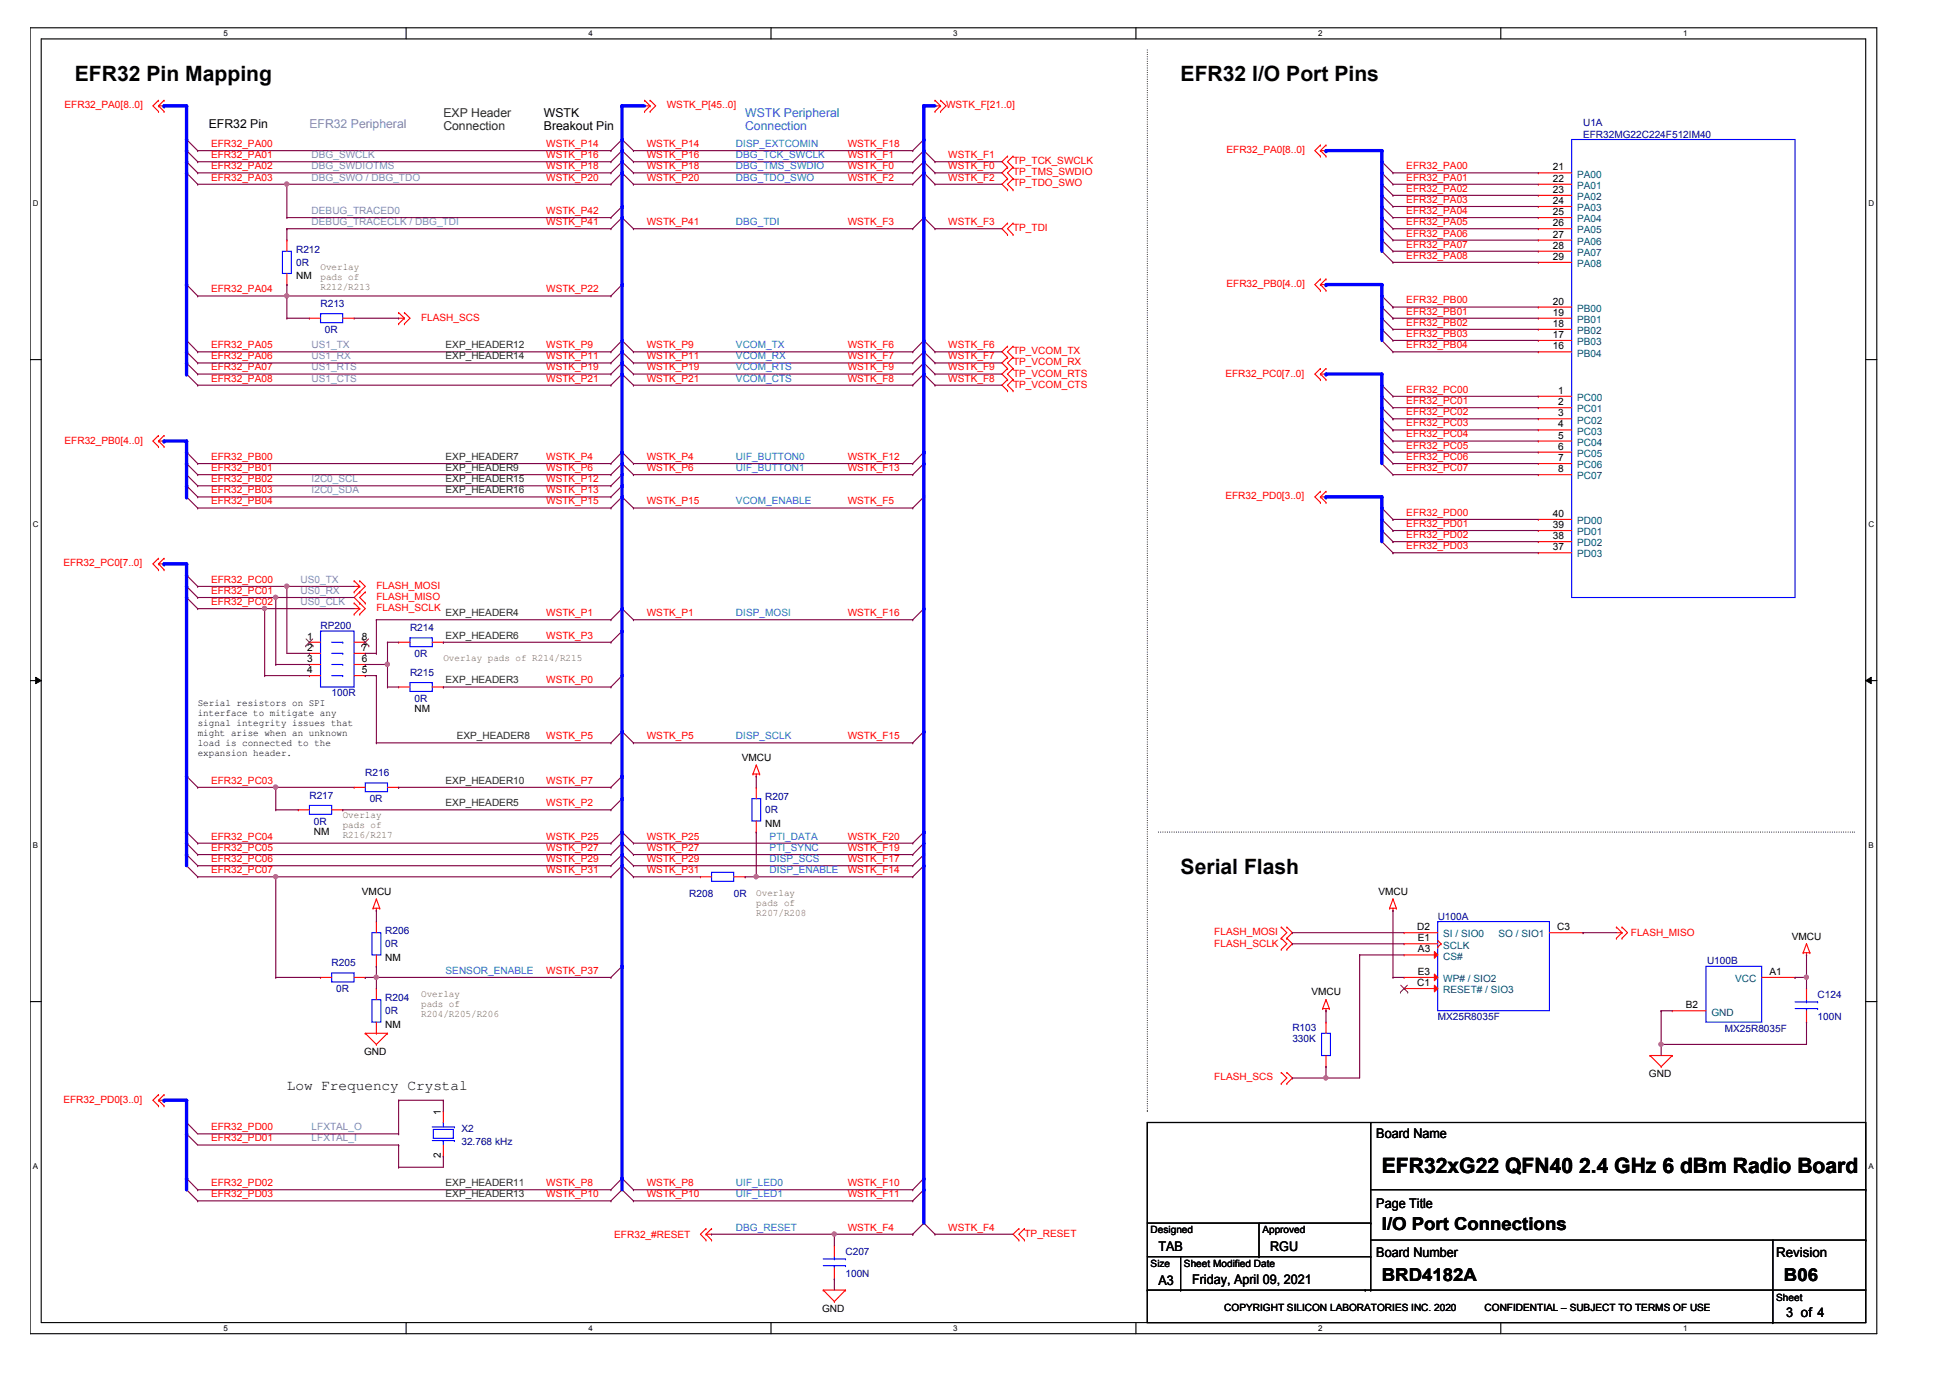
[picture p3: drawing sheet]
<svg xmlns="http://www.w3.org/2000/svg" width="297mm" height="210mm" viewBox="0 0 297 210" stroke-linecap="round" stroke-linejoin="round" font-family="sans-serif">
<defs><g id="words">
<g font-size="3.2">
<text x="11.4" y="12.3">EFR32 Pin Mapping</text>
<text x="179.8" y="12.3">EFR32 I/O Port Pins</text>
<text x="179.8" y="133.1">Serial Flash</text>
<text x="210.5" y="178.7">EFR32xG22 QFN40 2.4 GHz 6 dBm Radio Board</text>
</g>
<g font-size="2.7">
<text x="210.5" y="187.3">I/O Port Connections</text>
<text x="210.5" y="195.2">BRD4182A</text>
<text x="271.8" y="195.2">B06</text>
</g>
<text font-size="2.2" x="43.7" y="166">Low Frequency Crystal</text>
<g font-size="2">
<text x="209.6" y="173.4">Board Name</text>
<text x="209.6" y="184">Page Title</text>
<text x="176.5" y="190.6">TAB</text>
<text x="193.5" y="190.6">RGU</text>
<text x="209.6" y="191.5">Board Number</text>
<text x="270.6" y="191.5">Revision</text>
<text x="176.5" y="195.7">A3</text>
<text x="181.6" y="195.5">Friday, April 09, 2021</text>
<text x="272.1" y="200.7">3 of 4</text>
</g>
<g font-size="1.9" fill="#008000">
<text x="67.5" y="17.8">EXP Header</text>
<text x="67.5" y="19.7">Connection</text>
</g>
<g font-size="1.9">
<text x="82.9" y="17.8">WSTK</text>
<text x="31.8" y="19.5">EFR32 Pin</text>
<text x="82.9" y="19.7">Breakout Pin</text>
</g>
<g font-size="1.9" fill="#0080ff">
<text x="113.5" y="17.8">WSTK Peripheral</text>
<text x="113.5" y="19.7">Connection</text>
</g>
<text font-size="1.9" fill="#8080c0" x="47.1" y="19.5">EFR32 Peripheral</text>
<g font-size="1.5" fill="#f00">
<text x="9.8" y="16.5">EFR32_PA0[8..0]</text>
<text x="101.6" y="16.5">WSTK_P[45..0]</text>
<text x="144.1" y="16.5">WSTK_F[21..0]</text>
<text x="32.1" y="22.4">EFR32_PA00</text>
<text x="83.2" y="22.4">WSTK_P14</text>
<text x="98.5" y="22.4">WSTK_P14</text>
<text x="129.1" y="22.4">WSTK_F18</text>
<text x="186.8" y="23.3">EFR32_PA0[8..0]</text>
<text x="32.1" y="25.8">EFR32_PA02</text>
<text x="32.1" y="27.5">EFR32_PA03</text>
<text x="32.1" y="24.1">EFR32_PA01</text>
<text x="83.2" y="25.8">WSTK_P18</text>
<text x="83.2" y="24.1">WSTK_P16</text>
<text x="83.2" y="27.5">WSTK_P20</text>
<text x="98.5" y="24.1">WSTK_P16</text>
<text x="98.5" y="25.8">WSTK_P18</text>
<text x="98.5" y="27.5">WSTK_P20</text>
<text x="129.1" y="24.1">WSTK_F1</text>
<text x="129.1" y="25.8">WSTK_F0</text>
<text x="129.1" y="27.5">WSTK_F2</text>
<text x="144.5" y="27.5">WSTK_F2</text>
<text x="144.5" y="24.1">WSTK_F1</text>
<text x="144.5" y="25.8">WSTK_F0</text>
<text x="154.3" y="25">TP_TCK_SWCLK</text>
<text x="154.3" y="28.4">TP_TDO_SWO</text>
<text x="154.3" y="26.7">TP_TMS_SWDIO</text>
<text x="214.2" y="29.2">EFR32_PA02</text>
<text x="214.2" y="27.5">EFR32_PA01</text>
<text x="214.2" y="25.8">EFR32_PA00</text>
<text x="83.2" y="34.3">WSTK_P41</text>
<text x="83.2" y="32.6">WSTK_P42</text>
<text x="98.5" y="34.3">WSTK_P41</text>
<text x="129.1" y="34.3">WSTK_F3</text>
<text x="144.5" y="34.3">WSTK_F3</text>
<text x="154.3" y="35.2">TP_TDI</text>
<text x="214.2" y="30.9">EFR32_PA03</text>
<text x="214.2" y="32.6">EFR32_PA04</text>
<text x="214.2" y="34.3">EFR32_PA05</text>
<text x="214.2" y="36">EFR32_PA06</text>
<text x="214.2" y="37.7">EFR32_PA07</text>
<text x="214.2" y="39.4">EFR32_PA08</text>
<text x="32.1" y="44.5">EFR32_PA04</text>
<text x="83.2" y="44.5">WSTK_P22</text>
<text x="186.8" y="43.7">EFR32_PB0[4..0]</text>
<text x="214.2" y="47.9">EFR32_PB01</text>
<text x="214.2" y="46.2">EFR32_PB00</text>
<text x="32.1" y="53">EFR32_PA05</text>
<text x="64.1" y="48.9">FLASH_SCS</text>
<text x="83.2" y="53">WSTK_P9</text>
<text x="98.5" y="53">WSTK_P9</text>
<text x="129.1" y="53">WSTK_F6</text>
<text x="144.5" y="53">WSTK_F6</text>
<text x="154.3" y="53.9">TP_VCOM_TX</text>
<text x="214.2" y="51.3">EFR32_PB03</text>
<text x="214.2" y="53">EFR32_PB04</text>
<text x="214.2" y="49.6">EFR32_PB02</text>
<text x="32.1" y="56.4">EFR32_PA07</text>
<text x="32.1" y="58.1">EFR32_PA08</text>
<text x="32.1" y="54.7">EFR32_PA06</text>
<text x="83.2" y="56.4">WSTK_P19</text>
<text x="83.2" y="58.1">WSTK_P21</text>
<text x="83.2" y="54.7">WSTK_P11</text>
<text x="98.5" y="54.7">WSTK_P11</text>
<text x="98.5" y="56.4">WSTK_P19</text>
<text x="98.5" y="58.1">WSTK_P21</text>
<text x="129.1" y="56.4">WSTK_F9</text>
<text x="129.1" y="54.7">WSTK_F7</text>
<text x="129.1" y="58.1">WSTK_F8</text>
<text x="144.5" y="54.7">WSTK_F7</text>
<text x="144.5" y="56.4">WSTK_F9</text>
<text x="144.5" y="58.1">WSTK_F8</text>
<text x="154.3" y="55.7">TP_VCOM_RX</text>
<text x="154.3" y="57.4">TP_VCOM_RTS</text>
<text x="154.3" y="59.1">TP_VCOM_CTS</text>
<text x="186.7" y="57.4">EFR32_PC0[7..0]</text>
<text x="214.2" y="59.8">EFR32_PC00</text>
<text x="214.2" y="61.6">EFR32_PC01</text>
<text x="214.2" y="64.9">EFR32_PC03</text>
<text x="214.2" y="63.2">EFR32_PC02</text>
<text x="9.8" y="67.6">EFR32_PB0[4..0]</text>
<text x="32.1" y="70.1">EFR32_PB00</text>
<text x="32.1" y="71.8">EFR32_PB01</text>
<text x="83.2" y="70.1">WSTK_P4</text>
<text x="83.2" y="71.8">WSTK_P6</text>
<text x="98.5" y="71.8">WSTK_P6</text>
<text x="98.5" y="70.1">WSTK_P4</text>
<text x="129.1" y="71.8">WSTK_F13</text>
<text x="129.1" y="70.1">WSTK_F12</text>
<text x="214.2" y="70.1">EFR32_PC06</text>
<text x="214.2" y="71.8">EFR32_PC07</text>
<text x="214.2" y="68.3">EFR32_PC05</text>
<text x="214.2" y="66.6">EFR32_PC04</text>
<text x="32.1" y="73.4">EFR32_PB02</text>
<text x="32.1" y="75.1">EFR32_PB03</text>
<text x="32.1" y="76.8">EFR32_PB04</text>
<text x="83.2" y="76.8">WSTK_P15</text>
<text x="83.2" y="73.4">WSTK_P12</text>
<text x="83.2" y="75.1">WSTK_P13</text>
<text x="98.5" y="76.8">WSTK_P15</text>
<text x="129.1" y="76.8">WSTK_F5</text>
<text x="186.7" y="76.1">EFR32_PD0[3..0]</text>
<text x="214.2" y="78.6">EFR32_PD00</text>
<text x="214.2" y="80.3">EFR32_PD01</text>
<text x="214.2" y="82">EFR32_PD02</text>
<text x="214.2" y="83.7">EFR32_PD03</text>
<text x="9.7" y="86.3">EFR32_PC0[7..0]</text>
<text x="32.1" y="88.8">EFR32_PC00</text>
<text x="57.3" y="89.7">FLASH_MOSI</text>
<text x="32.1" y="92.2">EFR32_PC02</text>
<text x="32.1" y="90.5">EFR32_PC01</text>
<text x="57.3" y="91.4">FLASH_MISO</text>
<text x="57.3" y="93.1">FLASH_SCLK</text>
<text x="83.2" y="93.9">WSTK_P1</text>
<text x="98.5" y="93.9">WSTK_P1</text>
<text x="129.1" y="93.9">WSTK_F16</text>
<text x="83.2" y="97.3">WSTK_P3</text>
<text x="83.2" y="104.1">WSTK_P0</text>
<text x="83.2" y="112.6">WSTK_P5</text>
<text x="98.5" y="112.6">WSTK_P5</text>
<text x="129.1" y="112.6">WSTK_F15</text>
<text x="32.1" y="119.4">EFR32_PC03</text>
<text x="83.2" y="119.4">WSTK_P7</text>
<text x="83.2" y="122.8">WSTK_P2</text>
<text x="32.1" y="131.3">EFR32_PC06</text>
<text x="32.1" y="129.6">EFR32_PC05</text>
<text x="32.1" y="127.9">EFR32_PC04</text>
<text x="83.2" y="131.3">WSTK_P29</text>
<text x="83.2" y="129.6">WSTK_P27</text>
<text x="83.2" y="127.9">WSTK_P25</text>
<text x="98.5" y="127.9">WSTK_P25</text>
<text x="98.5" y="129.6">WSTK_P27</text>
<text x="98.5" y="131.3">WSTK_P29</text>
<text x="129.1" y="127.9">WSTK_F20</text>
<text x="129.1" y="129.6">WSTK_F19</text>
<text x="129.1" y="131.3">WSTK_F17</text>
<text x="32.1" y="133">EFR32_PC07</text>
<text x="83.2" y="133">WSTK_P31</text>
<text x="98.5" y="133">WSTK_P31</text>
<text x="129.1" y="133">WSTK_F14</text>
<text x="185" y="142.5">FLASH_MOSI</text>
<text x="248.4" y="142.6">FLASH_MISO</text>
<text x="83.2" y="148.3">WSTK_P37</text>
<text x="185" y="144.3">FLASH_SCLK</text>
<text x="9.7" y="168">EFR32_PD0[3..0]</text>
<text x="185" y="164.5">FLASH_SCS</text>
<text x="32.1" y="173.9">EFR32_PD01</text>
<text x="32.1" y="172.2">EFR32_PD00</text>
<text x="32.1" y="180.7">EFR32_PD02</text>
<text x="32.1" y="182.4">EFR32_PD03</text>
<text x="83.2" y="180.7">WSTK_P8</text>
<text x="83.2" y="182.4">WSTK_P10</text>
<text x="98.5" y="180.7">WSTK_P8</text>
<text x="98.5" y="182.4">WSTK_P10</text>
<text x="129.1" y="180.7">WSTK_F10</text>
<text x="129.1" y="182.4">WSTK_F11</text>
<text x="93.6" y="188.6">EFR32_#RESET</text>
<text x="129.1" y="187.5">WSTK_F4</text>
<text x="144.5" y="187.5">WSTK_F4</text>
<text x="156.1" y="188.4">TP_RESET</text>
</g>
<g font-size="1.5" fill="#0080ff">
<text x="112.1" y="22.4">DISP_EXTCOMIN</text>
<text x="112.1" y="24.1">DBG_TCK_SWCLK</text>
<text x="112.1" y="25.8">DBG_TMS_SWDIO</text>
<text x="112.1" y="27.5">DBG_TDO_SWO</text>
<text x="112.1" y="34.3">DBG_TDI</text>
<text x="112.1" y="53">VCOM_TX</text>
<text x="112.1" y="54.7">VCOM_RX</text>
<text x="112.1" y="56.4">VCOM_RTS</text>
<text x="112.1" y="58.1">VCOM_CTS</text>
<text x="112.1" y="71.8">UIF_BUTTON1</text>
<text x="112.1" y="70.1">UIF_BUTTON0</text>
<text x="112.1" y="76.8">VCOM_ENABLE</text>
<text x="112.1" y="93.9">DISP_MOSI</text>
<text x="112.1" y="112.6">DISP_SCLK</text>
<text x="117.2" y="127.9">PTI_DATA</text>
<text x="117.2" y="129.6">PTI_SYNC</text>
<text x="117.2" y="131.3">DISP_SCS</text>
<text x="117.2" y="133">DISP_ENABLE</text>
<text x="67.9" y="148.3">SENSOR_ENABLE</text>
<text x="112.1" y="180.7">UIF_LED0</text>
<text x="112.1" y="182.4">UIF_LED1</text>
<text x="112.1" y="187.5">DBG_RESET</text>
</g>
<g font-size="1.5" fill="#000080">
<text x="241.1" y="19.2">U1A</text>
<text x="241.1" y="21">EFR32MG22C224F512IM40</text>
<text x="45.1" y="38.5">R212</text>
<text x="45.1" y="40.5">0R</text>
<text x="48.8" y="46.8">R213</text>
<text x="49.5" y="50.7">0R</text>
<text x="48.8" y="95.8">RP200</text>
<text x="62.5" y="96.1">R214</text>
<text x="63.1" y="100.1">0R</text>
<text x="50.5" y="106">100R</text>
<text x="62.5" y="103">R215</text>
<text x="63.1" y="106.9">0R</text>
<text x="55.6" y="118.3">R216</text>
<text x="47.1" y="121.7">R217</text>
<text x="47.8" y="125.6">0R</text>
<text x="56.3" y="122.2">0R</text>
<text x="116.6" y="121.8">R207</text>
<text x="116.6" y="123.9">0R</text>
<text x="105" y="136.7">R208</text>
<text x="111.8" y="136.7">0R</text>
<text x="58.7" y="142.3">R206</text>
<text x="219" y="140.1">U100A</text>
<text x="50.5" y="147.2">R205</text>
<text x="58.7" y="144.3">0R</text>
<text x="260" y="146.9">U100B</text>
<text x="51.2" y="151.1">0R</text>
<text x="58.7" y="152.5">R204</text>
<text x="58.7" y="154.5">0R</text>
<text x="219" y="155.4">MX25R8035F</text>
<text x="276.9" y="152">C124</text>
<text x="276.9" y="155.4">100N</text>
<text x="196.9" y="157.1">R103</text>
<text x="196.9" y="158.8">330K</text>
<text x="262.7" y="157.3">MX25R8035F</text>
<text x="70.3" y="172.4">X2</text>
<text x="70.3" y="174.5">32.768 kHz</text>
<text x="128.8" y="191.1">C207</text>
<text x="128.8" y="194.5">100N</text>
</g>
<g font-size="1.5" fill="#8080c0">
<text x="47.5" y="25.8">DBG_SWDIOTMS</text>
<text x="47.5" y="24.1">DBG_SWCLK</text>
<text x="47.5" y="27.5">DBG_SWO / DBG_TDO</text>
<text x="47.5" y="34.3">DEBUG_TRACECLK / DBG_TDI</text>
<text x="47.5" y="32.6">DEBUG_TRACED0</text>
<text x="47.5" y="53">US1_TX</text>
<text x="47.5" y="56.4">US1_RTS</text>
<text x="47.5" y="58.1">US1_CTS</text>
<text x="47.5" y="54.7">US1_RX</text>
<text x="47.5" y="73.4">I2C0_SCL</text>
<text x="47.5" y="75.1">I2C0_SDA</text>
<text x="45.8" y="88.8">US0_TX</text>
<text x="45.8" y="92.2">US0_CLK</text>
<text x="45.8" y="90.5">US0_RX</text>
<text x="47.5" y="173.9">LFXTAL_I</text>
<text x="47.5" y="172.2">LFXTAL_O</text>
</g>
<g font-size="1.5">
<text x="236.5" y="25.9">21</text>
<text x="236.5" y="27.7">22</text>
<text x="236.5" y="29.4">23</text>
<text x="236.5" y="31.1">24</text>
<text x="236.5" y="32.8">25</text>
<text x="236.5" y="34.5">26</text>
<text x="236.5" y="36.2">27</text>
<text x="236.5" y="39.6">29</text>
<text x="236.5" y="37.9">28</text>
<text x="45.1" y="42.5">NM</text>
<text x="236.5" y="46.4">20</text>
<text x="236.5" y="48.1">19</text>
<text x="236.5" y="49.8">18</text>
<text x="236.5" y="51.5">17</text>
<text x="236.5" y="53.2">16</text>
<text x="237.4" y="60">1</text>
<text x="237.4" y="61.7">2</text>
<text x="237.4" y="63.4">3</text>
<text x="237.4" y="65.1">4</text>
<text x="237.4" y="66.8">5</text>
<text x="237.4" y="68.5">6</text>
<text x="237.4" y="70.2">7</text>
<text x="237.4" y="71.9">8</text>
<text x="236.5" y="78.7">40</text>
<text x="236.5" y="80.4">39</text>
<text x="236.5" y="82.1">38</text>
<text x="236.5" y="83.8">37</text>
<text x="46.8" y="97.5">1</text>
<text x="46.8" y="99.1">2</text>
<text x="46.8" y="100.8">3</text>
<text x="55.1" y="100.8">6</text>
<text x="55.1" y="99.1">7</text>
<text x="55.1" y="97.5">8</text>
<text x="30.1" y="107.6">Serial resistors on SPI</text>
<text x="46.8" y="102.5">4</text>
<text x="55.1" y="102.5">5</text>
<text x="30.1" y="109.1">interface to mitigate any</text>
<text x="30.1" y="110.6">signal integrity issues that</text>
<text x="30.1" y="112.1">might arise when an unknown</text>
<text x="30.1" y="113.7">load is connected to the</text>
<text x="63.1" y="108.4">NM</text>
<text x="30.1" y="115.2">expansion header.</text>
<text x="113" y="115.9">VMCU</text>
<text x="116.6" y="125.9">NM</text>
<text x="47.8" y="127.1">NM</text>
<text x="55.1" y="136.3">VMCU</text>
<text x="210" y="136.3">VMCU</text>
<text x="215.9" y="141.7">D2</text>
<text x="216" y="143.4">E1</text>
<text x="237.2" y="141.7">C3</text>
<text x="272.9" y="143.1">VMCU</text>
<text x="58.7" y="146.3">NM</text>
<text x="216" y="148.5">E3</text>
<text x="216" y="145.1">A3</text>
<text x="269.6" y="148.5">A1</text>
<text x="199.8" y="151.6">VMCU</text>
<text x="215.9" y="150.2">C1</text>
<text x="256.8" y="153.6">B2</text>
<text x="55.5" y="160.7">GND</text>
<text x="58.7" y="156.6">NM</text>
<text x="251.2" y="164">GND</text>
<text x="67.2" y="169.8" transform="rotate(-90 67.2 169.8)">1</text>
<text x="67.2" y="176.4" transform="rotate(-90 67.2 176.4)">2</text>
<text x="175.3" y="187.9">Designed</text>
<text x="192.3" y="187.9">Approved</text>
<text x="175.3" y="193">Size</text>
<text x="180.4" y="193">Sheet Modified Date</text>
<text x="125.2" y="199.8">GND</text>
<text x="186.5" y="199.6">COPYRIGHT SILICON LABORATORIES INC. 2020</text>
<text x="226.1" y="199.6">CONFIDENTIAL – SUBJECT TO TERMS OF USE</text>
<text x="270.6" y="198.2">Sheet</text>
</g>
<g font-size="1.5" fill="#004080">
<text x="240.3" y="27.1">PA00</text>
<text x="240.3" y="28.8">PA01</text>
<text x="240.3" y="30.5">PA02</text>
<text x="240.3" y="32.2">PA03</text>
<text x="240.3" y="33.9">PA04</text>
<text x="240.3" y="35.6">PA05</text>
<text x="240.3" y="37.3">PA06</text>
<text x="240.3" y="40.7">PA08</text>
<text x="240.3" y="39">PA07</text>
<text x="240.3" y="47.5">PB00</text>
<text x="240.3" y="49.2">PB01</text>
<text x="240.3" y="50.9">PB02</text>
<text x="240.3" y="52.6">PB03</text>
<text x="240.3" y="54.3">PB04</text>
<text x="240.3" y="61.1">PC00</text>
<text x="240.3" y="62.8">PC01</text>
<text x="240.3" y="64.5">PC02</text>
<text x="240.3" y="66.2">PC03</text>
<text x="240.3" y="67.9">PC04</text>
<text x="240.3" y="69.6">PC05</text>
<text x="240.3" y="71.3">PC06</text>
<text x="240.3" y="73">PC07</text>
<text x="240.3" y="79.8">PD00</text>
<text x="240.3" y="81.5">PD01</text>
<text x="240.3" y="83.2">PD02</text>
<text x="240.3" y="84.9">PD03</text>
<text x="219.9" y="142.8">SI / SIO0</text>
<text x="228.3" y="142.8">SO / SIO1</text>
<text x="219.9" y="144.5">SCLK</text>
<text x="219.9" y="149.6">WP# / SIO2</text>
<text x="219.9" y="146.2">CS#</text>
<text x="264.3" y="149.6">VCC</text>
<text x="219.9" y="151.3">RESET# / SIO3</text>
<text x="260.7" y="154.7">GND</text>
</g>
<g font-size="1.5" fill="#808000">
<text x="48.8" y="41.2">Overlay</text>
<text x="48.8" y="42.7">pads of</text>
<text x="48.8" y="44.2">R212/R213</text>
<text x="67.5" y="100.8">Overlay pads of R214/R215</text>
<text x="52.2" y="124.6">Overlay</text>
<text x="52.2" y="126.1">pads of</text>
<text x="52.2" y="127.6">R216/R217</text>
<text x="115.2" y="136.5">Overlay</text>
<text x="115.2" y="138">pads of</text>
<text x="115.2" y="139.5">R207/R208</text>
<text x="64.1" y="151.8">Overlay</text>
<text x="64.1" y="153.3">pads of</text>
<text x="64.1" y="154.9">R204/R205/R206</text>
</g>
<g font-size="1.5" fill="#008000">
<text x="67.9" y="53">EXP_HEADER12</text>
<text x="67.9" y="54.7">EXP_HEADER14</text>
<text x="67.9" y="70.1">EXP_HEADER7</text>
<text x="67.9" y="71.8">EXP_HEADER9</text>
<text x="67.9" y="73.4">EXP_HEADER15</text>
<text x="67.9" y="75.1">EXP_HEADER16</text>
<text x="67.9" y="93.9">EXP_HEADER4</text>
<text x="67.9" y="97.3">EXP_HEADER6</text>
<text x="67.9" y="104.1">EXP_HEADER3</text>
<text x="69.6" y="112.6">EXP_HEADER8</text>
<text x="67.9" y="119.4">EXP_HEADER10</text>
<text x="67.9" y="122.8">EXP_HEADER5</text>
<text x="67.9" y="180.7">EXP_HEADER11</text>
<text x="67.9" y="182.4">EXP_HEADER13</text>
</g>
<g font-size="1.2">
<text x="34" y="5.5">5</text>
<text x="89.6" y="5.5">4</text>
<text x="145.2" y="5.5">3</text>
<text x="200.8" y="5.5">2</text>
<text x="256.4" y="5.5">1</text>
<text x="5" y="31.5">D</text>
<text x="284.6" y="31.5">D</text>
<text x="5" y="80.3">C</text>
<text x="284.6" y="80.3">C</text>
<text x="5" y="129.2">B</text>
<text x="284.6" y="129.2">B</text>
<text x="5" y="178.1">A</text>
<text x="284.6" y="178.1">A</text>
<text x="34" y="202.7">5</text>
<text x="89.6" y="202.7">4</text>
<text x="145.2" y="202.7">3</text>
<text x="200.8" y="202.7">2</text>
<text x="256.4" y="202.7">1</text>
</g>
</g></defs>
<path d="M4.6 4.2h281.3v199h-281.3zM6.3 5.9h277.9v195.6h-277.9z" fill="none" stroke="#000" stroke-width=".17"/>
<g fill="#fff">
<path d="M34 4.4h.7v1.4h-.7z"/>
<path d="M34 201.6h.7v1.4h-.7z"/>
</g>
<path d="M61.9 4.2v1.7M61.9 201.5v1.7" fill="none" stroke="#000" stroke-width=".17"/>
<g fill="#fff">
<path d="M89.6 4.4h.7v1.4h-.7z"/>
<path d="M89.6 201.6h.7v1.4h-.7z"/>
</g>
<path d="M117.4 4.2v1.7M117.4 201.5v1.7" fill="none" stroke="#000" stroke-width=".17"/>
<g fill="#fff">
<path d="M145.2 4.4h.7v1.4h-.7z"/>
<path d="M145.2 201.6h.7v1.4h-.7z"/>
</g>
<path d="M173 4.2v1.7M173 201.5v1.7" fill="none" stroke="#000" stroke-width=".17"/>
<g fill="#fff">
<path d="M200.8 4.4h.6v1.4h-.6z"/>
<path d="M200.8 201.6h.6v1.4h-.6z"/>
</g>
<path d="M228.6 4.2v1.7M228.6 201.5v1.7" fill="none" stroke="#000" stroke-width=".17"/>
<g fill="#fff">
<path d="M256.4 4.4h.6v1.4h-.6z"/>
<path d="M256.4 201.6h.6v1.4h-.6z"/>
<path d="M5 30.4h.9v1.3h-.9z"/>
<path d="M284.6 30.4h.9v1.3h-.9z"/>
<path d="M5 79.2h.9v1.4h-.9z"/>
<path d="M284.6 79.2h.9v1.4h-.9z"/>
</g>
<path d="M4.6 54.8h1.7M284.2 54.8h1.7" fill="none" stroke="#000" stroke-width=".17"/>
<g fill="#fff">
<path d="M5 128.1h.8v1.4h-.8z"/>
<path d="M284.6 128.1h.8v1.4h-.8z"/>
</g>
<path d="M4.6 103.7h1.7M284.2 103.7h1.7" fill="none" stroke="#000" stroke-width=".17"/>
<path d="M5.4 103.2l.9 .5-.9 .4zM284.2 103.7l.8-.5v.9z" fill="#000"/>
<path d="M5.4 103.2l.9 .5-.9 .4zM284.2 103.7l.8-.5v.9z" fill="none" stroke="#000" stroke-width=".15"/>
<g fill="#fff">
<path d="M5 177h.8v1.3h-.8z"/>
<path d="M284.6 177h.8v1.3h-.8z"/>
</g>
<g fill="none" stroke="#000" stroke-width=".17">
<path d="M4.6 152.6h1.7M284.2 152.6h1.7M174.8 171h109.4v30.5h-109.4zM208.8 171v25.5M174.8 196.5h.1M174.8 196.5h109.4M174.8 191.4h34M174.8 186.3h34M179.8 196.5h.1M179.8 191.4v5.1M191.8 191.4h.1M191.8 186.3v5.1"/>
<path d="M208 196.5h.1M208.8 196.5h.1M208.8 191.4h.1M208.8 186.3h.1M208.8 181.2h75.4M208.8 188.9h75.4M270.1 188.9v12.6M284.2 181.2h.1M284.2 188.9h.1M270.1 201.5h.1"/>
</g>
<path d="M174.8 7.6v161.7M176.5 126.7h106M282.5 126.7h.1M174.8 169.3h.1" fill="none" stroke="#000" stroke-width=".17" stroke-dasharray="0 .3"/>
<g fill="none" stroke="#f00" stroke-width=".17">
<path d="M24.1 15.3h.1M24.1 17h.1M24.1 16.1h.1M24.1 15.3l-.8 .8 .8 .9M24.1 16.1l.9 .9M24.1 16.1h.9M25 15.3h.1M25 17h.1M25 15.3l-.9 .8M98.2 15.3h.1M98.2 17h.1M98.2 16.1h.8"/>
<path d="M98.2 15.3l.8 .8M99 15.3h.1M99 17h.1M99 16.1h.1M99 15.3l.9 .8-.9 .9M99 16.1l-.8 .9M142.4 15.3h.1M142.4 17h.1M142.4 16.1h.9M142.4 15.3l.9 .8M143.3 15.3h.1M143.3 17h.1"/>
<path d="M143.3 16.1h.1M143.3 15.3l.8 .8-.8 .9M143.3 16.1l-.9 .9M153.5 25.5h.1M153.5 23.8h.1M153.5 28.9h.1M153.5 27.2h.1M153.5 35.7h.1M153.5 34h.1M153.5 23.8l-.9 .8 .9 .9M153.5 27.2l-.9 .9 .9 .8M153.5 34l-.9 .8 .9 .9"/>
<path d="M153.5 25.5l-.9 .8 .9 .9M154.3 25.5h.1M154.3 23.8h.1M154.3 28.9h.1M154.3 27.2h.1M154.3 35.7h.1M154.3 34h.1M154.3 23.8l-.8 .8 .8 .9M154.3 27.2l-.8 .9 .8 .8M154.3 34l-.8 .8 .8 .9M154.3 25.5l-.8 .8 .8 .9M201.1 22.1h.1"/>
<path d="M201.1 23.8h.1M201.1 22.9h.1M201.1 22.1l-.8 .8 .8 .9M201.1 22.9l.9 .9M201.1 22.9h.9M202 22.1h.1M202 23.8h.1M202 22.1l-.9 .8M234.3 26.3h.1M234.3 28.1h.1M234.3 29.8h.1M234.3 31.5h.1"/>
<path d="M234.3 33.1h.1M234.3 34.8h.1M234.3 36.6h.1M234.3 40h.1M234.3 38.3h.1M234.3 26.3h5.1M234.3 28.1h5.1M234.3 29.8h5.1M234.3 31.5h5.1M234.3 33.1h5.1M234.3 34.8h5.1M234.3 36.6h5.1"/>
<path d="M234.3 40h5.1M234.3 38.3h5.1M60.7 49.3h.1M60.7 47.6h.1M60.7 47.6l.9 .9M60.7 48.5h.9M61.6 49.3h.1M61.6 47.6h.1M61.6 48.5h.1M61.6 47.6l.9 .9-.9 .8M61.6 48.5l-.9 .8M153.5 54.4h.1"/>
<path d="M153.5 52.7h.1M153.5 56.1h.1M153.5 57.8h.1M153.5 59.5h.1M153.5 52.7l-.9 .9 .9 .8M153.5 54.4l-.9 .9 .9 .8M153.5 56.1l-.9 .9 .9 .8M153.5 57.8l-.9 .9 .9 .8M154.3 54.4h.1M154.3 52.7h.1M154.3 56.1h.1M154.3 57.8h.1"/>
<path d="M154.3 59.5h.1M154.3 52.7l-.8 .9 .8 .8M154.3 54.4l-.8 .9 .8 .8M154.3 56.1l-.8 .9 .8 .8M154.3 57.8l-.8 .9 .8 .8M201.1 42.5h.1M201.1 44.2h.1M201.1 43.3h.1M201.1 57.8h.1M201.1 56.1h.1M201.1 57h.1M201.1 42.5l-.8 .8 .8 .9"/>
<path d="M201.1 43.3l.9 .9M201.1 43.3h.9M201.1 56.1l-.8 .9 .8 .8M201.1 57l.9 .8M201.1 57h.9M202 42.5h.1M202 44.2h.1M202 57.8h.1M202 56.1h.1M202 42.5l-.9 .8M202 56.1l-.9 .9M234.3 46.8h.1"/>
<path d="M234.3 48.5h.1M234.3 50.2h.1M234.3 51.9h.1M234.3 53.6h.1M234.3 48.5h5.1M234.3 46.8h5.1M234.3 50.2h5.1M234.3 51.9h5.1M234.3 53.6h5.1M24.1 66.3h.1M24.1 68h.1M24.1 67.2h.1"/>
<path d="M24.1 66.3l-.8 .9 .8 .8M24.1 67.2l.9 .8M24.1 67.2h.9M25 66.3h.1M25 68h.1M25 66.3l-.9 .9M201.1 76.5h.1M201.1 74.8h.1M201.1 75.7h.1M201.1 74.8l-.8 .9 .8 .8M201.1 75.7l.9 .8M201.1 75.7h.9"/>
<path d="M202 76.5h.1M202 74.8h.1M202 74.8l-.9 .9M234.3 60.4h.1M234.3 62.1h.1M234.3 63.8h.1M234.3 65.5h.1M234.3 67.2h.1M234.3 68.9h.1M234.3 70.6h.1M234.3 72.3h.1M234.3 79.1h.1"/>
<path d="M234.3 67.2h5.1M234.3 60.4h5.1M234.3 62.1h5.1M234.3 63.8h5.1M234.3 65.5h5.1M234.3 68.9h5.1M234.3 70.6h5.1M234.3 72.3h5.1M234.3 79.1h5.1M24.1 86.8h.1M24.1 85h.1M24.1 85.9h.1"/>
<path d="M24.1 85l-.8 .9 .8 .9M24.1 85.9l.9 .9M24.1 85.9h.9M25 86.8h.1M25 85h.1M25 85l-.9 .9M53.9 90.2h.1M53.9 88.5h.1M53.9 93.6h.1M53.9 91.9h.1M53.9 88.5l.9 .8M53.9 89.3h.9"/>
<path d="M53.9 91.9l.9 .8M53.9 92.7h.9M54.8 91.9h.1M54.8 90.2h.1M54.8 88.5h.1M54.8 89.3h.1M54.8 93.6h.1M54.8 92.7h.1M54.8 88.5l.8 .8-1.7 1.7 1.7 1.7-.8 .9M54.8 89.3l-.9 .9M54.8 92.7l-.9 .9M55.6 91.9h.1"/>
<path d="M55.6 90.2h.1M55.6 90.2l-.8 .8 .8 .9M234.3 80.8h.1M234.3 82.5h.1M234.3 84.2h.1M234.3 80.8h5.1M234.3 82.5h5.1M234.3 84.2h5.1M53.9 119.9h.1M53.9 119.9h1.7M59 119.9h1.7M60.7 119.9h.1"/>
<path d="M114.7 117.9h.1M114.7 117.9h1M115.2 118.2h.1M115.2 116.5h.1M115.2 117.9v.3M115.2 116.5l-.5 1.4M115.2 116.5l.5 1.4M115.7 117.9h.1M56.8 138.3h.1M56.8 138.3h1M57.3 138.7h.1M57.3 136.9h.1"/>
<path d="M57.3 138.3v.4M57.3 136.9l-.5 1.4M57.3 136.9l.5 1.4M57.8 138.3h.1M211.7 138.3h.1M211.7 138.3h1M212.2 138.7h.1M212.2 136.9h.1M212.2 138.3v.4M212.2 136.9l-.5 1.4M212.2 136.9l.5 1.4M212.7 138.3h.1"/>
<path d="M55.6 157.4h.1M55.6 157.4h3.4M55.6 157.4l1.7 1.7M57.3 159.1h.1M59 157.4h.1M59 157.4l-1.7 1.7M195.2 142.9h.1M195.2 141.2h.1M195.2 144.6h.1M195.2 141.2l.8 .9-.8 .8M195.2 142.9l.8 .9-.8 .8M196 142.9h.1"/>
<path d="M196 141.2h.1M196 144.6h.1M196 141.2l.9 .9-.9 .8M196 142.9l.9 .9-.9 .8M201.5 153.6h.1M201.5 153.6h1M202 154h.1M202 152.3h.1M202 153.6v.4M202 152.3l-.5 1.3M202 152.3l.5 1.3M202.5 153.6h.1"/>
<path d="M213.9 142.1h.1M213.9 143.8h.1M213.9 142.1h5.1M213.9 143.8h5.1M219 144.3h.1M219 143.3l.5 .5M219.5 143.8h.1M219.5 143.8l-.5 .5M246.2 142.9h.1M246.2 141.2h.1M246.2 141.2l.9 .9M246.2 142.1h.9"/>
<path d="M247.1 142.9h.1M247.1 141.2h.1M247.1 142.1h.1M247.1 141.2l.8 .9-.8 .8M247.1 142.1l-.9 .8M274.7 145.1h.1M274.7 145.1h1M275.2 145.5h.1M275.2 143.8h.1M275.2 145.1v.4M275.2 143.8l-.5 1.3M275.2 143.8l.5 1.3"/>
<path d="M275.7 145.1h.1M24.1 168.4h.1M24.1 166.8h.1M24.1 167.6h.1M24.1 166.8l-.8 .8 .8 .8M24.1 167.6l.9 .8M24.1 167.6h.9M25 168.4h.1M25 166.8h.1M25 166.8l-.9 .8M195.2 165.1h.1M195.2 163.4h.1"/>
<path d="M195.2 163.4l.8 .8-.8 .9M196 165.1h.1M196 163.4h.1M196 163.4l.9 .8-.9 .9M251.3 160.8h.1M251.3 160.8h3.4M251.3 160.8l1.7 1.7M253 162.5h.1M254.7 160.8h.1M254.7 160.8l-1.7 1.7M107.5 187.2h.1M107.5 188.9h.1"/>
<path d="M107.5 188h.1M107.5 187.2l-.8 .8 .8 .9M107.5 188l.9 .9M107.5 188h.9M108.4 187.2h.1M108.4 188.9h.1M108.4 187.2l-.9 .8M125.4 196.5h.1M125.4 196.5h3.4M125.4 196.5l1.7 1.7M127.1 198.2h.1M128.8 196.5h.1"/>
<path d="M128.8 196.5l-1.7 1.7M155.2 188.9h.1M155.2 187.2h.1M155.2 187.2l-.9 .8 .9 .9M156.1 188.9h.1M156.1 187.2h.1M156.1 187.2l-.9 .8 .9 .9"/>
</g>
<g fill="none" stroke="#800040" stroke-width=".17">
<path d="M28.4 22.9h.1M28.4 21.3h.1M28.4 24.6h.1M28.4 26.3h.1M28.4 22.9l1.7 1.7M28.4 21.3l1.7 1.6M28.4 24.6l1.7 1.7M28.4 26.3l1.7 1.8M93.1 24.6h.1M93.1 26.3h.1M93.1 28.1h.1M93.1 22.9h.1"/>
<path d="M93.1 33.1h.1M93.1 34.8h.1M94.8 22.9h.1M94.8 24.6h.1M94.8 26.3h.1M94.8 21.3h.1M94.8 33.1h.1M94.8 22.9l-1.7 1.7M94.8 22.9l1.7 1.7M94.8 24.6l1.7 1.7M94.8 26.3l1.7 1.8M94.8 24.6l-1.7 1.7"/>
<path d="M94.8 26.3l-1.7 1.8M94.8 21.3l-1.7 1.6M94.8 31.5l-1.7 1.6M94.8 21.3l1.7 1.6M94.8 33.1l1.7 1.7M94.8 33.1l-1.7 1.7M139 24.6h.1M139 26.3h.1M139 28.1h.1M139 34.8h.1M139 22.9h.1M140.7 22.9h.1"/>
<path d="M140.7 24.6h.1M140.7 26.3h.1M140.7 33.1h.1M140.7 22.9l1.7 1.7M140.7 24.6l1.7 1.7M140.7 22.9l-1.7 1.7M140.7 24.6l-1.7 1.7M140.7 26.3l-1.7 1.8M140.7 26.3l1.7 1.8M140.7 33.1l1.7 1.7M140.7 33.1l-1.7 1.7M140.7 21.3l-1.7 1.6"/>
<path d="M210.5 28.1h.1M210.5 29.8h.1M210.5 31.5h.1M210.5 26.3h.1M210.5 24.6h.1M210.5 33.1h.1M210.5 34.8h.1M210.5 36.6h.1M210.5 38.3h.1M210.5 28.1l1.7 1.7M210.5 29.8l1.7 1.7M210.5 31.5l1.7 1.6"/>
<path d="M210.5 26.3l1.7 1.8M210.5 24.6l1.7 1.7M210.5 33.1l1.7 1.7M210.5 34.8l1.7 1.8M210.5 36.6l1.7 1.7M210.5 38.3l1.7 1.7M28.4 53.6h.1M28.4 43.3h.1M28.4 51.9h.1M28.4 55.3h.1M28.4 57h.1M28.4 53.6l1.7 1.7"/>
<path d="M28.4 43.3l1.7 1.8M28.4 51.9l1.7 1.7M28.4 55.3l1.7 1.7M28.4 57l1.7 1.7M93.1 53.6h.1M93.1 45.1h.1M93.1 55.3h.1M93.1 57h.1M93.1 58.7h.1M94.8 51.9h.1M94.8 53.6h.1M94.8 55.3h.1"/>
<path d="M94.8 57h.1M94.8 51.9l1.7 1.7M94.8 51.9l-1.7 1.7M94.8 43.3l-1.7 1.8M94.8 53.6l-1.7 1.7M94.8 53.6l1.7 1.7M94.8 55.3l-1.7 1.7M94.8 57l-1.7 1.7M94.8 55.3l1.7 1.7M94.8 57l1.7 1.7M139 55.3h.1M139 53.6h.1"/>
<path d="M139 58.7h.1M139 57h.1M140.7 51.9h.1M140.7 53.6h.1M140.7 55.3h.1M140.7 57h.1M140.7 53.6l-1.7 1.7M140.7 51.9l-1.7 1.7M140.7 51.9l1.7 1.7M140.7 53.6l1.7 1.7M140.7 55.3l1.7 1.7M140.7 57l-1.7 1.7"/>
<path d="M140.7 55.3l-1.7 1.7M140.7 57l1.7 1.7M210.5 50.2h.1M210.5 58.7h.1M210.5 48.5h.1M210.5 51.9h.1M210.5 50.2l1.7 1.7M210.5 46.8l1.7 1.7M210.5 45.1l1.7 1.7M210.5 58.7l1.7 1.7M210.5 48.5l1.7 1.7M210.5 51.9l1.7 1.7"/>
<path d="M212.2 48.5h.1M212.2 46.8h.1M28.4 75.7h.1M28.4 74h.1M28.4 72.3h.1M28.4 68.9h.1M28.4 70.6h.1M28.4 75.7l1.7 1.7M28.4 74l1.7 1.7M28.4 72.3l1.7 1.7M28.4 68.9l1.7 1.7M28.4 70.6l1.7 1.7"/>
<path d="M93.1 72.3h.1M93.1 70.6h.1M93.1 77.4h.1M93.1 75.7h.1M93.1 74h.1M94.8 68.9h.1M94.8 70.6h.1M94.8 75.7h.1M94.8 70.6l-1.7 1.7M94.8 68.9l-1.7 1.7M94.8 68.9l1.7 1.7M94.8 70.6l1.7 1.7"/>
<path d="M94.8 75.7l1.7 1.7M94.8 75.7l-1.7 1.7M94.8 74l-1.7 1.7M94.8 72.3l-1.7 1.7M139 72.3h.1M139 70.6h.1M139 77.4h.1M140.7 70.6l-1.7 1.7M140.7 68.9l-1.7 1.7M140.7 75.7l-1.7 1.7M210.5 60.4h.1M210.5 65.5h.1"/>
<path d="M210.5 67.2h.1M210.5 68.9h.1M210.5 70.6h.1M210.5 60.4l1.7 1.7M210.5 77.4l1.7 1.7M210.5 79.1l1.7 1.7M210.5 65.5l1.7 1.7M210.5 67.2l1.7 1.7M210.5 63.8l1.7 1.7M210.5 62.1l1.7 1.7M210.5 68.9l1.7 1.7M210.5 70.6l1.7 1.7"/>
<path d="M212.2 79.1h.1M212.2 65.5h.1M212.2 63.8h.1M28.4 87.6h.1M28.4 89.3h.1M28.4 91h.1M28.4 87.6l1.7 1.7M28.4 89.3l1.7 1.7M28.4 91l1.7 1.7M93.1 94.4h.1M93.1 97.8h.1M94.8 92.7h.1"/>
<path d="M94.8 92.7l1.7 1.7M94.8 92.7l-1.7 1.7M94.8 96.1l-1.7 1.7M139 94.4h.1M140.7 92.7l-1.7 1.7M210.5 80.8l1.7 1.7M210.5 82.5l1.7 1.7M212.2 80.8h.1M212.2 82.5h.1M212.2 84.2h.1M28.4 118.2h.1M28.4 118.2l1.7 1.7"/>
<path d="M93.1 119.9h.1M93.1 113.2h.1M93.1 104.6h.1M94.8 111.4h.1M94.8 111.4l1.7 1.8M94.8 118.2l-1.7 1.7M94.8 111.4l-1.7 1.8M94.8 102.9l-1.7 1.7M139 113.2h.1M140.7 111.4l-1.7 1.8M28.4 130.2h.1M28.4 131.9h.1"/>
<path d="M28.4 126.7h.1M28.4 128.4h.1M28.4 130.2l1.7 1.7M28.4 131.9l1.7 1.7M28.4 126.7l1.7 1.7M28.4 128.4l1.7 1.8M93.1 130.2h.1M93.1 128.4h.1M93.1 123.4h.1M93.1 131.9h.1M93.1 133.6h.1M94.8 126.7h.1"/>
<path d="M94.8 128.4h.1M94.8 130.2h.1M94.8 131.9h.1M94.8 128.4l-1.7 1.8M94.8 126.7l-1.7 1.7M94.8 121.7l-1.7 1.7M94.8 130.2l-1.7 1.7M94.8 131.9l-1.7 1.7M94.8 126.7l1.7 1.7M94.8 128.4l1.7 1.8M94.8 130.2l1.7 1.7M94.8 131.9l1.7 1.7"/>
<path d="M139 128.4h.1M139 130.2h.1M139 131.9h.1M139 133.6h.1M140.7 126.7l-1.7 1.7M140.7 128.4l-1.7 1.8M140.7 130.2l-1.7 1.7M140.7 131.9l-1.7 1.7M93.1 148.9h.1M94.8 147.2l-1.7 1.7M28.4 172.7h.1M28.4 171h.1"/>
<path d="M28.4 179.5h.1M28.4 172.7l1.7 1.7M28.4 171l1.7 1.7M28.4 179.5l1.7 1.7M94.8 179.5h.1M94.8 179.5l-1.7 1.7M94.8 179.5l1.7 1.7M140.7 179.5l-1.7 1.7M28.4 181.2h.1M28.4 181.2l1.7 1.7M93.1 181.2h.1M93.1 182.9h.1"/>
<path d="M94.8 181.2h.1M94.8 181.2l-1.7 1.7M94.8 181.2l1.7 1.7M139 182.9h.1M139 181.2h.1M139 188h.1M140.7 186.3h.1M140.7 181.2l-1.7 1.7M140.7 186.3l-1.7 1.7M140.7 186.3l1.7 1.7"/>
</g>
<path d="M239.4 21.3h34v69.7h-34zM55.6 119.3h3.4v1.3h-3.4zM219 140.4h17v13.6h-17z" fill="none" stroke="#00f" stroke-width=".17"/>
<path d="M218.5 150.1l.5 .5-.5 .5z" fill="#f00"/>
<path d="M213.9 150.6h.1M213.9 150.6h5.1M218.5 150.1l.5 .5-.5 .5zM236 142.1h5.1M241.1 142.1h.1" fill="none" stroke="#f00" stroke-width=".17"/>
<path d="M213.3 151.1h.1M213.4 150.1l1 1M214.4 150.1l-1.1 1M214.4 151.1h.1" fill="none" stroke="#804000" stroke-width=".15"/>
<path d="M218.5 148.4l.5 .5-.5 .5z" fill="#f00"/>
<path d="M213.9 148.9h.1M213.9 148.9h5.1M218.5 148.4l.5 .5-.5 .5z" fill="none" stroke="#f00" stroke-width=".17"/>
<path d="M218.5 144.9l.5 .6-.5 .5z" fill="#f00"/>
<g fill="none" stroke="#f00" stroke-width=".17">
<path d="M43.7 36.6h.1M43.7 36.6v1.7M43.7 43.3h.1M43.7 41.7v1.6M47.1 48.5h.1M47.1 48.5h1.7M52.2 48.5h1.7M53.9 48.5h.1M47.1 97.8h.1M47.1 99.5h.1M47.1 97.8h1.7M47.1 99.5h1.7"/>
<path d="M53.9 97.8h1.7M53.9 99.5h1.7M55.6 99.5h.1M55.6 97.8h.1M60.7 97.8h.1M60.7 97.8h1.8M65.8 97.8h1.7M67.5 97.8h.1M47.1 101.2h.1M47.1 102.9h.1M47.1 101.2h1.7M47.1 102.9h1.7"/>
<path d="M53.9 101.2h1.7M53.9 102.9h1.7M55.6 102.9h.1M55.6 101.2h.1M60.7 104.6h.1M60.7 104.6h1.8M65.8 104.6h1.7M67.5 104.6h.1M115.2 119.9h.1M115.2 119.9v1.8M45.4 123.4h.1M45.4 123.4h1.7"/>
<path d="M50.5 123.4h1.7M52.2 123.4h.1M106.7 133.6h.1M106.7 133.6h1.7M111.8 133.6h1.7M113.5 133.6h.1M115.2 126.7h.1M115.2 125.1v1.6M48.8 148.9h.1M48.8 148.9h1.7M53.9 148.9h1.7M55.6 148.9h.1"/>
<path d="M57.3 140.4h.1M57.3 147.2h.1M57.3 150.6h.1M57.3 157.4h.1M57.3 140.4v1.7M57.3 145.5v1.7M57.3 150.6v1.7M57.3 155.7v1.7M202 155.7h.1M202 155.7v1.7M213.9 145.5h.1M213.9 145.5h5.1"/>
<path d="M218.5 144.9l.5 .6-.5 .5zM254.7 154h.1M254.7 154h5.2M268.4 148.9h5M273.4 148.9h.1M275.2 150.6h.1M275.2 155.7h.1M275.2 150.6v1.7M275.2 154v1.7M67.5 176.1h.1M67.5 169.3h.1M67.5 169.3v1.7"/>
<path d="M67.5 174.4v1.7M202 162.5h.1M202 160.8v1.7M127.1 189.7h.1M127.1 194.8h.1M127.1 189.7v1.7M127.1 193.1v1.7"/>
</g>
<g fill="none" stroke="#00f" stroke-width=".17">
<path d="M43 38.3h1.4v3.4h-1.4zM48.8 47.8h3.4v1.3h-3.4zM48.8 96.1h5.1v8.5h-5.1zM50.5 97.8h1.7M50.5 99.5h1.7M52.2 97.8h.1M52.2 99.5h.1M62.5 97.2h3.3v1.3h-3.3zM50.5 101.2h1.7M50.5 102.9h1.7M52.2 101.2h.1M52.2 102.9h.1"/>
<path d="M62.5 104h3.3v1.3h-3.3zM47.1 122.7h3.4v1.3h-3.4zM108.4 132.9h3.4v1.3h-3.4zM114.5 121.7h1.4v3.4h-1.4zM50.5 148.2h3.4v1.4h-3.4zM56.7 142.1h1.3v3.4h-1.3zM56.7 152.3h1.3v3.4h-1.3zM201.3 157.4h1.4v3.4h-1.4zM259.9 147.2h8.5v8.5h-8.5zM273.4 152.6h3.5M273.4 153.6h3.5M275.2 153.6h.1"/>
<path d="M275.2 152.6h.1M275.2 152.3v.3M275.2 153.6v.4M276.9 152.6h.1M276.9 153.6h.1M65.8 173.7h3.4M65.8 171.7h3.4M66 172h3.1v1.4h-3.1zM67.5 173.7h.1M67.5 171h.1M67.5 171v.7M67.5 173.7v.7"/>
<path d="M69.2 173.7h.1M69.2 171.7h.1M125.4 191.8h3.4M125.4 192.8h3.4M127.1 192.8h.1M127.1 191.8h.1M127.1 191.4v.4M127.1 192.8v.3M128.8 191.8h.1M128.8 192.8h.1"/>
</g>
<path d="M46.6 98.4h.1M46.6 97.3l1.1 1.1M47.6 97.3l-1 1.1M47.7 98.4h.1M55.1 98.4h.1M55.1 97.3l1.1 1.1M56.1 97.3l-1 1.1M56.2 98.4h.1" fill="none" stroke="#804000" stroke-width=".15"/>
<g fill="none" stroke="#800040" stroke-width=".17">
<path d="M196.9 142.1h.1M196.9 143.8h.1M196.9 142.1h17M196.9 143.8h17M207.1 145.5h.1M207.1 145.5v18.7h-5.1M207.1 145.5h6.8M212.2 148.9h.1M212.2 148.9h1.7M241.1 142.1h.1M241.1 142.1h5.1M273.4 148.9h.1"/>
<path d="M273.4 148.9h1.8M275.2 155.7h.1M275.2 148.9h.1M275.2 145.5h.1M275.2 145.5v5.1M275.2 155.7v3.4M202 164.2h.1"/>
</g>
<circle cx="275.2" cy="148.9" r=".32" fill="#f0f"/>
<circle cx="275.2" cy="148.9" r=".32" fill="none" stroke="#f0f" stroke-width=".17"/>
<path d="M253 159.1h.1M253 154h.1M253 159.1h22.2M253 154v6.8" fill="none" stroke="#800040" stroke-width=".17"/>
<circle cx="253" cy="159.1" r=".32" fill="#f0f"/>
<circle cx="253" cy="159.1" r=".32" fill="none" stroke="#f0f" stroke-width=".17"/>
<path d="M253 154h.1M253 154h1.7M196.9 164.2h.1M196.9 164.2h5.1" fill="none" stroke="#800040" stroke-width=".17"/>
<circle cx="202" cy="164.2" r=".32" fill="#f0f"/>
<circle cx="202" cy="164.2" r=".32" fill="none" stroke="#f0f" stroke-width=".17"/>
<path d="M212.2 79.1h.1M212.2 79.1h22.1M212.2 138.7h.1M212.2 138.7v10.2M202 154h.1M202 154v1.7M202 162.5h.1M202 162.5v1.7" fill="none" stroke="#800040" stroke-width=".17"/>
<path d="M210.5 77.4v1.7" fill="none" stroke="#00f" stroke-width=".51"/>
<circle cx="210.5" cy="77.4" r=".25" fill="#00f"/>
<path d="M212.2 80.8h.1M212.2 80.8h22.1" fill="none" stroke="#800040" stroke-width=".17"/>
<path d="M210.5 79.1v1.7" fill="none" stroke="#00f" stroke-width=".51"/>
<circle cx="210.5" cy="79.1" r=".25" fill="#00f"/>
<path d="M212.2 82.5h.1M212.2 82.5h22.1" fill="none" stroke="#800040" stroke-width=".17"/>
<path d="M210.5 80.8v1.7" fill="none" stroke="#00f" stroke-width=".51"/>
<circle cx="210.5" cy="80.8" r=".25" fill="#00f"/>
<path d="M212.2 29.8h.1M212.2 31.5h.1M212.2 33.1h.1M212.2 29.8h22.1M212.2 31.5h22.1M212.2 33.1h22.1M212.2 51.9h.1M212.2 51.9h22.1M212.2 84.2h.1M212.2 84.2h22.1" fill="none" stroke="#800040" stroke-width=".17"/>
<path d="M210.5 46.8v1.7" fill="none" stroke="#00f" stroke-width=".51"/>
<circle cx="210.5" cy="46.8" r=".25" fill="#00f"/>
<path d="M210.5 22.9v1.7" fill="none" stroke="#00f" stroke-width=".51"/>
<circle cx="210.5" cy="22.9" r=".25" fill="#00f"/>
<path d="M210.5 29.8v1.7" fill="none" stroke="#00f" stroke-width=".51"/>
<circle cx="210.5" cy="29.8" r=".25" fill="#00f"/>
<path d="M202 22.9h8.5" fill="none" stroke="#00f" stroke-width=".51"/>
<circle cx="202" cy="22.9" r=".25" fill="#00f"/>
<path d="M202 43.3h8.5" fill="none" stroke="#00f" stroke-width=".51"/>
<circle cx="202" cy="43.3" r=".25" fill="#00f"/>
<path d="M210.5 43.3v1.8" fill="none" stroke="#00f" stroke-width=".51"/>
<circle cx="210.5" cy="43.3" r=".25" fill="#00f"/>
<path d="M210.5 26.3v1.8" fill="none" stroke="#00f" stroke-width=".51"/>
<circle cx="210.5" cy="26.3" r=".25" fill="#00f"/>
<path d="M210.5 28.1v1.7" fill="none" stroke="#00f" stroke-width=".51"/>
<circle cx="210.5" cy="28.1" r=".25" fill="#00f"/>
<path d="M212.2 48.5h.1M212.2 48.5h22.1" fill="none" stroke="#800040" stroke-width=".17"/>
<path d="M210.5 24.6v1.7" fill="none" stroke="#00f" stroke-width=".51"/>
<circle cx="210.5" cy="24.6" r=".25" fill="#00f"/>
<path d="M210.5 45.1v1.7" fill="none" stroke="#00f" stroke-width=".51"/>
<circle cx="210.5" cy="45.1" r=".25" fill="#00f"/>
<path d="M212.2 28.1h.1M212.2 26.3h.1M212.2 28.1h22.1M212.2 26.3h22.1M212.2 46.8h.1M212.2 46.8h22.1M212.2 60.4h.1M212.2 62.1h.1M212.2 60.4h22.1M212.2 62.1h22.1" fill="none" stroke="#800040" stroke-width=".17"/>
<path d="M210.5 57v1.7" fill="none" stroke="#00f" stroke-width=".51"/>
<circle cx="210.5" cy="57" r=".25" fill="#00f"/>
<path d="M210.5 75.7v1.7" fill="none" stroke="#00f" stroke-width=".51"/>
<circle cx="210.5" cy="75.7" r=".25" fill="#00f"/>
<path d="M202 75.7h8.5" fill="none" stroke="#00f" stroke-width=".51"/>
<circle cx="202" cy="75.7" r=".25" fill="#00f"/>
<path d="M212.2 70.6h.1M212.2 72.3h.1M212.2 70.6h22.1M212.2 72.3h22.1" fill="none" stroke="#800040" stroke-width=".17"/>
<path d="M210.5 67.2v1.7" fill="none" stroke="#00f" stroke-width=".51"/>
<circle cx="210.5" cy="67.2" r=".25" fill="#00f"/>
<path d="M212.2 34.8h.1M212.2 34.8h22.1" fill="none" stroke="#800040" stroke-width=".17"/>
<path d="M210.5 31.5v1.6" fill="none" stroke="#00f" stroke-width=".51"/>
<circle cx="210.5" cy="31.5" r=".25" fill="#00f"/>
<path d="M212.2 53.6h.1M212.2 50.2h.1M212.2 53.6h22.1M212.2 50.2h22.1" fill="none" stroke="#800040" stroke-width=".17"/>
<path d="M210.5 48.5v1.7" fill="none" stroke="#00f" stroke-width=".51"/>
<circle cx="210.5" cy="48.5" r=".25" fill="#00f"/>
<path d="M210.5 50.2v1.7" fill="none" stroke="#00f" stroke-width=".51"/>
<circle cx="210.5" cy="50.2" r=".25" fill="#00f"/>
<path d="M212.2 68.9h.1M212.2 65.5h.1M212.2 63.8h.1M212.2 67.2h.1M212.2 68.9h22.1M212.2 65.5h22.1M212.2 63.8h22.1M212.2 67.2h22.1" fill="none" stroke="#800040" stroke-width=".17"/>
<path d="M210.5 60.4v1.7" fill="none" stroke="#00f" stroke-width=".51"/>
<circle cx="210.5" cy="60.4" r=".25" fill="#00f"/>
<path d="M210.5 62.1v1.7" fill="none" stroke="#00f" stroke-width=".51"/>
<circle cx="210.5" cy="62.1" r=".25" fill="#00f"/>
<path d="M210.5 63.8v1.7" fill="none" stroke="#00f" stroke-width=".51"/>
<circle cx="210.5" cy="63.8" r=".25" fill="#00f"/>
<path d="M210.5 65.5v1.7" fill="none" stroke="#00f" stroke-width=".51"/>
<circle cx="210.5" cy="65.5" r=".25" fill="#00f"/>
<path d="M210.5 58.7v1.7" fill="none" stroke="#00f" stroke-width=".51"/>
<circle cx="210.5" cy="58.7" r=".25" fill="#00f"/>
<path d="M202 57h8.5" fill="none" stroke="#00f" stroke-width=".51"/>
<circle cx="202" cy="57" r=".25" fill="#00f"/>
<path d="M210.5 68.9v1.7" fill="none" stroke="#00f" stroke-width=".51"/>
<circle cx="210.5" cy="68.9" r=".25" fill="#00f"/>
<path d="M210.5 34.8v1.8" fill="none" stroke="#00f" stroke-width=".51"/>
<circle cx="210.5" cy="34.8" r=".25" fill="#00f"/>
<path d="M210.5 36.6v1.7" fill="none" stroke="#00f" stroke-width=".51"/>
<circle cx="210.5" cy="36.6" r=".25" fill="#00f"/>
<path d="M210.5 33.1v1.7" fill="none" stroke="#00f" stroke-width=".51"/>
<circle cx="210.5" cy="33.1" r=".25" fill="#00f"/>
<path d="M212.2 36.6h.1M212.2 38.3h.1M212.2 40h.1M212.2 36.6h22.1M212.2 38.3h22.1M212.2 40h22.1M96.5 128.4h.1M96.5 130.2h.1M96.5 128.4h42.5M96.5 130.2h42.5" fill="none" stroke="#800040" stroke-width=".17"/>
<path d="M28.4 53.6v1.7" fill="none" stroke="#00f" stroke-width=".51"/>
<circle cx="28.4" cy="55.3" r=".25" fill="#00f"/>
<path d="M94.8 118.2v3.5" fill="none" stroke="#00f" stroke-width=".51"/>
<circle cx="94.8" cy="118.2" r=".25" fill="#00f"/>
<path d="M28.4 55.3v1.7" fill="none" stroke="#00f" stroke-width=".51"/>
<circle cx="28.4" cy="57" r=".25" fill="#00f"/>
<path d="M57.3 148.9h.1M57.3 148.9v1.7" fill="none" stroke="#800040" stroke-width=".17"/>
<path d="M94.8 111.4v6.8" fill="none" stroke="#00f" stroke-width=".51"/>
<circle cx="94.8" cy="118.2" r=".25" fill="#00f"/>
<path d="M142.4 34.8h.1M142.4 28.1h.1M142.4 24.6h.1M142.4 26.3h.1M142.4 34.8h10.2M142.4 28.1h10.2M142.4 24.6h10.2M142.4 26.3h10.2M30.1 57h.1M30.1 58.7h.1M30.1 57h63M30.1 58.7h63" fill="none" stroke="#800040" stroke-width=".17"/>
<path d="M28.4 91v27.2" fill="none" stroke="#00f" stroke-width=".51"/>
<circle cx="28.4" cy="91" r=".25" fill="#00f"/>
<path d="M43.7 34.8h.1M43.7 34.8h49.4" fill="none" stroke="#800040" stroke-width=".17"/>
<path d="M28.4 85.9v1.7" fill="none" stroke="#00f" stroke-width=".51"/>
<circle cx="28.4" cy="85.9" r=".25" fill="#00f"/>
<path d="M28.4 87.6v1.7" fill="none" stroke="#00f" stroke-width=".51"/>
<circle cx="28.4" cy="87.6" r=".25" fill="#00f"/>
<path d="M25 85.9h3.4" fill="none" stroke="#00f" stroke-width=".51"/>
<circle cx="25" cy="85.9" r=".25" fill="#00f"/>
<path d="M28.4 89.3v1.7" fill="none" stroke="#00f" stroke-width=".51"/>
<circle cx="28.4" cy="89.3" r=".25" fill="#00f"/>
<path d="M43.7 34.8h.1M43.7 34.8v1.8" fill="none" stroke="#800040" stroke-width=".17"/>
<path d="M28.4 51.9v1.7" fill="none" stroke="#00f" stroke-width=".51"/>
<circle cx="28.4" cy="53.6" r=".25" fill="#00f"/>
<path d="M108.4 188h.1M108.4 188h18.7" fill="none" stroke="#800040" stroke-width=".17"/>
<circle cx="127.1" cy="188" r=".32" fill="#f0f"/>
<circle cx="127.1" cy="188" r=".32" fill="none" stroke="#f0f" stroke-width=".17"/>
<path d="M142.4 188h.1M142.4 188h11.9" fill="none" stroke="#800040" stroke-width=".17"/>
<path d="M94.8 31.5v1.6" fill="none" stroke="#00f" stroke-width=".51"/>
<circle cx="94.8" cy="31.5" r=".25" fill="#00f"/>
<path d="M94.8 72.3v1.7" fill="none" stroke="#00f" stroke-width=".51"/>
<circle cx="94.8" cy="74" r=".25" fill="#00f"/>
<path d="M28.4 72.3v1.7" fill="none" stroke="#00f" stroke-width=".51"/>
<circle cx="28.4" cy="74" r=".25" fill="#00f"/>
<path d="M94.8 57v11.9" fill="none" stroke="#00f" stroke-width=".51"/>
<circle cx="94.8" cy="68.9" r=".25" fill="#00f"/>
<path d="M40.3 92.7h.1M40.3 92.7v10.2M57.3 102.9h.1M57.3 102.9v10.3" fill="none" stroke="#800040" stroke-width=".17"/>
<path d="M140.7 22.9v1.7" fill="none" stroke="#00f" stroke-width=".51"/>
<circle cx="140.7" cy="22.9" r=".25" fill="#00f"/>
<path d="M42 148.9h.1M42 148.9h6.8M57.3 147.2h.1M57.3 148.9h.1M57.3 148.9h35.8M57.3 147.2v1.7" fill="none" stroke="#800040" stroke-width=".17"/>
<circle cx="57.3" cy="148.9" r=".32" fill="#f0f"/>
<circle cx="57.3" cy="148.9" r=".32" fill="none" stroke="#f0f" stroke-width=".17"/>
<path d="M43.7 89.3h.1M43.7 89.3v10.2M57.3 94.4h.1M57.3 94.4h35.8M40.3 102.9h.1M40.3 102.9h6.8M55.6 101.2h.1M55.6 101.2h3.4M57.3 138.7h.1M57.3 138.7v1.7M55.6 148.9h.1M55.6 148.9h1.7" fill="none" stroke="#800040" stroke-width=".17"/>
<circle cx="59" cy="101.2" r=".32" fill="#f0f"/>
<circle cx="59" cy="101.2" r=".32" fill="none" stroke="#f0f" stroke-width=".17"/>
<path d="M30.1 119.9h.1M30.1 119.9h11.9M57.3 113.2h.1M57.3 113.2h35.8" fill="none" stroke="#800040" stroke-width=".17"/>
<circle cx="42" cy="119.9" r=".32" fill="#f0f"/>
<circle cx="42" cy="119.9" r=".32" fill="none" stroke="#f0f" stroke-width=".17"/>
<path d="M30.1 92.7h.1M30.1 92.7h10.2M42 91v10.2M42 101.2h.1" fill="none" stroke="#800040" stroke-width=".17"/>
<path d="M140.7 75.7v17" fill="none" stroke="#00f" stroke-width=".51"/>
<circle cx="140.7" cy="92.7" r=".25" fill="#00f"/>
<path d="M96.5 55.3h.1M96.5 55.3h42.5M96.5 77.4h.1M96.5 77.4h42.5M43.7 99.5h3.4M47.1 99.5h.1M42 101.2h5.1M47.1 101.2h.1M59 101.2h.1M59 101.2v3.4" fill="none" stroke="#800040" stroke-width=".17"/>
<path d="M140.7 57v11.9" fill="none" stroke="#00f" stroke-width=".51"/>
<circle cx="140.7" cy="68.9" r=".25" fill="#00f"/>
<path d="M96.5 24.6h.1M96.5 24.6h42.5M142.4 53.6h.1M142.4 55.3h.1M142.4 53.6h10.2M142.4 55.3h10.2" fill="none" stroke="#800040" stroke-width=".17"/>
<path d="M28.4 68.9v1.7" fill="none" stroke="#00f" stroke-width=".51"/>
<circle cx="28.4" cy="68.9" r=".25" fill="#00f"/>
<path d="M28.4 70.6v1.7" fill="none" stroke="#00f" stroke-width=".51"/>
<circle cx="28.4" cy="70.6" r=".25" fill="#00f"/>
<path d="M94.8 68.9v1.7" fill="none" stroke="#00f" stroke-width=".51"/>
<circle cx="94.8" cy="68.9" r=".25" fill="#00f"/>
<path d="M94.8 70.6v1.7" fill="none" stroke="#00f" stroke-width=".51"/>
<circle cx="94.8" cy="70.6" r=".25" fill="#00f"/>
<path d="M140.7 68.9v1.7" fill="none" stroke="#00f" stroke-width=".51"/>
<circle cx="140.7" cy="68.9" r=".25" fill="#00f"/>
<path d="M140.7 70.6v5.1" fill="none" stroke="#00f" stroke-width=".51"/>
<circle cx="140.7" cy="70.6" r=".25" fill="#00f"/>
<path d="M30.1 26.3h.1M30.1 28.1h.1M30.1 26.3h63M30.1 28.1h13.6M96.5 22.9h.1M96.5 26.3h.1M96.5 28.1h.1M96.5 22.9h42.5M96.5 26.3h42.5M96.5 28.1h42.5M30.1 74h.1M30.1 74h63" fill="none" stroke="#800040" stroke-width=".17"/>
<path d="M28.4 128.4v1.8" fill="none" stroke="#00f" stroke-width=".51"/>
<circle cx="28.4" cy="128.4" r=".25" fill="#00f"/>
<path d="M30.1 131.9h.1M30.1 133.6h.1M30.1 131.9h63M30.1 133.6h11.9" fill="none" stroke="#800040" stroke-width=".17"/>
<path d="M28.4 130.2v1.7" fill="none" stroke="#00f" stroke-width=".51"/>
<circle cx="28.4" cy="130.2" r=".25" fill="#00f"/>
<path d="M140.7 26.3v6.8" fill="none" stroke="#00f" stroke-width=".51"/>
<circle cx="140.7" cy="26.3" r=".25" fill="#00f"/>
<path d="M94.8 147.2v32.3" fill="none" stroke="#00f" stroke-width=".51"/>
<circle cx="94.8" cy="179.5" r=".25" fill="#00f"/>
<path d="M28.4 171v1.7" fill="none" stroke="#00f" stroke-width=".51"/>
<circle cx="28.4" cy="172.7" r=".25" fill="#00f"/>
<path d="M28.4 172.7v6.8" fill="none" stroke="#00f" stroke-width=".51"/>
<circle cx="28.4" cy="179.5" r=".25" fill="#00f"/>
<path d="M140.7 53.6v1.7" fill="none" stroke="#00f" stroke-width=".51"/>
<circle cx="140.7" cy="53.6" r=".25" fill="#00f"/>
<path d="M140.7 130.2v1.7" fill="none" stroke="#00f" stroke-width=".51"/>
<circle cx="140.7" cy="131.9" r=".25" fill="#00f"/>
<path d="M140.7 131.9v47.6" fill="none" stroke="#00f" stroke-width=".51"/>
<circle cx="140.7" cy="179.5" r=".25" fill="#00f"/>
<path d="M140.7 51.9v1.7" fill="none" stroke="#00f" stroke-width=".51"/>
<circle cx="140.7" cy="51.9" r=".25" fill="#00f"/>
<path d="M140.7 24.6v1.7" fill="none" stroke="#00f" stroke-width=".51"/>
<circle cx="140.7" cy="24.6" r=".25" fill="#00f"/>
<path d="M30.1 89.3h.1M30.1 89.3h13.6M96.5 131.9h.1M96.5 131.9h42.5" fill="none" stroke="#800040" stroke-width=".17"/>
<circle cx="43.7" cy="89.3" r=".32" fill="#f0f"/>
<circle cx="43.7" cy="89.3" r=".32" fill="none" stroke="#f0f" stroke-width=".17"/>
<path d="M30.1 91h.1M30.1 91h11.9" fill="none" stroke="#800040" stroke-width=".17"/>
<circle cx="42" cy="91" r=".32" fill="#f0f"/>
<circle cx="42" cy="91" r=".32" fill="none" stroke="#f0f" stroke-width=".17"/>
<path d="M140.7 16.1v5.2" fill="none" stroke="#00f" stroke-width=".51"/>
<circle cx="140.7" cy="16.1" r=".25" fill="#00f"/>
<path d="M28.4 16.1v5.2" fill="none" stroke="#00f" stroke-width=".51"/>
<circle cx="28.4" cy="16.1" r=".25" fill="#00f"/>
<path d="M25 16.1h3.4" fill="none" stroke="#00f" stroke-width=".51"/>
<circle cx="25" cy="16.1" r=".25" fill="#00f"/>
<path d="M28.4 21.3v1.6" fill="none" stroke="#00f" stroke-width=".51"/>
<circle cx="28.4" cy="21.3" r=".25" fill="#00f"/>
<path d="M30.1 22.9h.1M30.1 24.6h.1M30.1 22.9h63M30.1 24.6h63" fill="none" stroke="#800040" stroke-width=".17"/>
<path d="M28.4 22.9v1.7" fill="none" stroke="#00f" stroke-width=".51"/>
<circle cx="28.4" cy="22.9" r=".25" fill="#00f"/>
<path d="M28.4 24.6v1.7" fill="none" stroke="#00f" stroke-width=".51"/>
<circle cx="28.4" cy="24.6" r=".25" fill="#00f"/>
<path d="M28.4 26.3v17" fill="none" stroke="#00f" stroke-width=".51"/>
<circle cx="28.4" cy="26.3" r=".25" fill="#00f"/>
<path d="M94.8 16.1h3.4" fill="none" stroke="#00f" stroke-width=".51"/>
<circle cx="94.8" cy="16.1" r=".25" fill="#00f"/>
<path d="M140.7 16.1h1.7" fill="none" stroke="#00f" stroke-width=".51"/>
<circle cx="140.7" cy="16.1" r=".25" fill="#00f"/>
<path d="M94.8 16.1v5.2" fill="none" stroke="#00f" stroke-width=".51"/>
<circle cx="94.8" cy="16.1" r=".25" fill="#00f"/>
<path d="M94.8 21.3v1.6" fill="none" stroke="#00f" stroke-width=".51"/>
<circle cx="94.8" cy="21.3" r=".25" fill="#00f"/>
<path d="M94.8 22.9v1.7" fill="none" stroke="#00f" stroke-width=".51"/>
<circle cx="94.8" cy="22.9" r=".25" fill="#00f"/>
<path d="M94.8 24.6v1.7" fill="none" stroke="#00f" stroke-width=".51"/>
<circle cx="94.8" cy="24.6" r=".25" fill="#00f"/>
<path d="M94.8 26.3v5.2" fill="none" stroke="#00f" stroke-width=".51"/>
<circle cx="94.8" cy="26.3" r=".25" fill="#00f"/>
<path d="M28.4 167.6v3.4" fill="none" stroke="#00f" stroke-width=".51"/>
<circle cx="28.4" cy="167.6" r=".25" fill="#00f"/>
<path d="M25 167.6h3.4" fill="none" stroke="#00f" stroke-width=".51"/>
<circle cx="25" cy="167.6" r=".25" fill="#00f"/>
<path d="M94.8 128.4v1.8" fill="none" stroke="#00f" stroke-width=".51"/>
<circle cx="94.8" cy="128.4" r=".25" fill="#00f"/>
<path d="M94.8 92.7v3.4" fill="none" stroke="#00f" stroke-width=".51"/>
<circle cx="94.8" cy="92.7" r=".25" fill="#00f"/>
<path d="M28.4 67.2v1.7" fill="none" stroke="#00f" stroke-width=".51"/>
<circle cx="28.4" cy="67.2" r=".25" fill="#00f"/>
<path d="M25 67.2h3.4" fill="none" stroke="#00f" stroke-width=".51"/>
<circle cx="25" cy="67.2" r=".25" fill="#00f"/>
<path d="M30.1 75.7h.1M30.1 77.4h.1M30.1 75.7h63M30.1 77.4h63" fill="none" stroke="#800040" stroke-width=".17"/>
<path d="M28.4 74v1.7" fill="none" stroke="#00f" stroke-width=".51"/>
<circle cx="28.4" cy="75.7" r=".25" fill="#00f"/>
<path d="M140.7 33.1v18.8" fill="none" stroke="#00f" stroke-width=".51"/>
<circle cx="140.7" cy="33.1" r=".25" fill="#00f"/>
<g fill="none" stroke="#800040" stroke-width=".17">
<path d="M43.7 28.1h.1M43.7 28.1v5M43.7 28.1h49.4M30.1 53.6h.1M30.1 55.3h.1M30.1 53.6h63M30.1 55.3h63M96.5 53.6h.1M96.5 53.6h42.5M30.1 130.2h.1M30.1 128.4h.1M30.1 130.2h63"/>
<path d="M30.1 128.4h63"/>
</g>
<circle cx="43.7" cy="28" r=".32" fill="#f0f"/>
<circle cx="43.7" cy="28" r=".32" fill="none" stroke="#f0f" stroke-width=".17"/>
<path d="M43.7 43.3h.1M43.7 45.1h.1M43.7 43.3v1.8M43.7 45.1h49.4M127.1 194.8h.1M127.1 188h.1M127.1 188v1.7M127.1 194.8v1.7M127.1 188h11.9M139 188h.1" fill="none" stroke="#800040" stroke-width=".17"/>
<circle cx="43.7" cy="45.1" r=".32" fill="#f0f"/>
<circle cx="43.7" cy="45.1" r=".32" fill="none" stroke="#f0f" stroke-width=".17"/>
<path d="M96.5 34.8h.1M96.5 34.8h42.5" fill="none" stroke="#800040" stroke-width=".17"/>
<path d="M140.7 111.4v15.3" fill="none" stroke="#00f" stroke-width=".51"/>
<circle cx="140.7" cy="126.7" r=".25" fill="#00f"/>
<path d="M140.7 181.2v5.1" fill="none" stroke="#00f" stroke-width=".51"/>
<circle cx="140.7" cy="181.2" r=".25" fill="#00f"/>
<path d="M28.4 126.7v1.7" fill="none" stroke="#00f" stroke-width=".51"/>
<circle cx="28.4" cy="126.7" r=".25" fill="#00f"/>
<path d="M94.8 121.7v5" fill="none" stroke="#00f" stroke-width=".51"/>
<circle cx="94.8" cy="121.7" r=".25" fill="#00f"/>
<g fill="none" stroke="#800040" stroke-width=".17">
<path d="M40.3 92.7h.1M40.3 92.7h13.6M30.1 174.4h30.6M30.1 172.7h30.6M60.7 167.6h.1M60.7 174.4h.1M60.7 172.7h.1M60.7 177.8h.1M60.7 167.6v5.1M60.7 174.4v3.4M60.7 167.6h6.8M67.5 167.6h.1"/>
<path d="M67.5 176.1h.1M67.5 167.6v1.7M67.5 176.1v1.7h-6.8"/>
</g>
<circle cx="40.3" cy="92.7" r=".32" fill="#f0f"/>
<circle cx="40.3" cy="92.7" r=".32" fill="none" stroke="#f0f" stroke-width=".17"/>
<path d="M42 91h.1M42 91h11.9M43.7 89.3h.1M43.7 89.3h10.2M55.6 99.5h.1M55.6 99.5h1.7M57.3 99.5h.1M57.3 94.4v5.1" fill="none" stroke="#800040" stroke-width=".17"/>
<path d="M94.8 126.7v1.7" fill="none" stroke="#00f" stroke-width=".51"/>
<circle cx="94.8" cy="126.7" r=".25" fill="#00f"/>
<g fill="none" stroke="#800040" stroke-width=".17">
<path d="M43.7 45.1h.1M43.7 48.5h.1M43.7 45.1v3.4M43.7 48.5h3.4M55.6 102.9h.1M55.6 102.9h1.7M30.1 181.2h.1M30.1 182.9h.1M30.1 181.2h63M30.1 182.9h63M96.5 181.2h.1M96.5 182.9h.1"/>
<path d="M96.5 181.2h42.5M96.5 182.9h42.5"/>
</g>
<path d="M28.4 179.5v1.7" fill="none" stroke="#00f" stroke-width=".51"/>
<circle cx="28.4" cy="179.5" r=".25" fill="#00f"/>
<path d="M67.5 97.8h.1M67.5 97.8h25.6M42 119.9h.1M42 119.9v3.5M42 119.9h11.9M42 123.4h.1M42 123.4h3.4M52.2 123.4h.1M52.2 123.4h40.9M113.5 133.6h.1M113.5 133.6h1.7" fill="none" stroke="#800040" stroke-width=".17"/>
<path d="M94.8 51.9v1.7" fill="none" stroke="#00f" stroke-width=".51"/>
<circle cx="94.8" cy="53.6" r=".25" fill="#00f"/>
<path d="M94.8 53.6v1.7" fill="none" stroke="#00f" stroke-width=".51"/>
<circle cx="94.8" cy="55.3" r=".25" fill="#00f"/>
<path d="M94.8 131.9v15.3" fill="none" stroke="#00f" stroke-width=".51"/>
<circle cx="94.8" cy="147.2" r=".25" fill="#00f"/>
<path d="M30.1 70.6h.1M30.1 72.3h.1M30.1 70.6h63M30.1 72.3h63M60.7 119.9h.1M60.7 119.9h32.4" fill="none" stroke="#800040" stroke-width=".17"/>
<path d="M94.8 75.7v17" fill="none" stroke="#00f" stroke-width=".51"/>
<circle cx="94.8" cy="92.7" r=".25" fill="#00f"/>
<path d="M42 133.6h.1M42 133.6v15.3" fill="none" stroke="#800040" stroke-width=".17"/>
<path d="M94.8 33.1v10.2" fill="none" stroke="#00f" stroke-width=".51"/>
<circle cx="94.8" cy="33.1" r=".25" fill="#00f"/>
<path d="M42 133.6h.1M42 133.6h51.1" fill="none" stroke="#800040" stroke-width=".17"/>
<circle cx="42" cy="133.5" r=".32" fill="#f0f"/>
<circle cx="42" cy="133.5" r=".32" fill="none" stroke="#f0f" stroke-width=".17"/>
<path d="M96.5 72.3h.1M96.5 70.6h.1M96.5 72.3h42.5M96.5 70.6h42.5" fill="none" stroke="#800040" stroke-width=".17"/>
<path d="M28.4 43.3v8.6" fill="none" stroke="#00f" stroke-width=".51"/>
<circle cx="28.4" cy="43.3" r=".25" fill="#00f"/>
<path d="M94.8 43.3v8.6" fill="none" stroke="#00f" stroke-width=".51"/>
<circle cx="94.8" cy="43.3" r=".25" fill="#00f"/>
<path d="M115.2 118.2h.1M115.2 118.2v1.7" fill="none" stroke="#800040" stroke-width=".17"/>
<path d="M94.8 102.9v8.5" fill="none" stroke="#00f" stroke-width=".51"/>
<circle cx="94.8" cy="111.4" r=".25" fill="#00f"/>
<path d="M94.8 130.2v1.7" fill="none" stroke="#00f" stroke-width=".51"/>
<circle cx="94.8" cy="130.2" r=".25" fill="#00f"/>
<path d="M53.9 48.5h6.8M60.7 48.5h.1M96.5 94.4h.1M96.5 94.4h42.5M115.2 126.7h.1M115.2 126.7v6.9" fill="none" stroke="#800040" stroke-width=".17"/>
<circle cx="115.2" cy="133.5" r=".32" fill="#f0f"/>
<circle cx="115.2" cy="133.5" r=".32" fill="none" stroke="#f0f" stroke-width=".17"/>
<path d="M115.2 133.6h.1M115.2 133.6h23.8" fill="none" stroke="#800040" stroke-width=".17"/>
<path d="M140.7 92.7v18.7" fill="none" stroke="#00f" stroke-width=".51"/>
<circle cx="140.7" cy="111.4" r=".25" fill="#00f"/>
<path d="M96.5 57h.1M96.5 57h42.5M142.4 57h.1M142.4 57h10.2" fill="none" stroke="#800040" stroke-width=".17"/>
<path d="M140.7 126.7v1.7" fill="none" stroke="#00f" stroke-width=".51"/>
<circle cx="140.7" cy="126.7" r=".25" fill="#00f"/>
<path d="M96.5 113.2h.1M96.5 113.2h42.5" fill="none" stroke="#800040" stroke-width=".17"/>
<path d="M94.8 96.1v6.8" fill="none" stroke="#00f" stroke-width=".51"/>
<circle cx="94.8" cy="96.1" r=".25" fill="#00f"/>
<path d="M94.8 55.3v1.7" fill="none" stroke="#00f" stroke-width=".51"/>
<circle cx="94.8" cy="57" r=".25" fill="#00f"/>
<path d="M140.7 55.3v1.7" fill="none" stroke="#00f" stroke-width=".51"/>
<circle cx="140.7" cy="57" r=".25" fill="#00f"/>
<path d="M43.7 33.1h.1M43.7 33.1h49.4" fill="none" stroke="#800040" stroke-width=".17"/>
<path d="M140.7 128.4v1.8" fill="none" stroke="#00f" stroke-width=".51"/>
<circle cx="140.7" cy="128.4" r=".25" fill="#00f"/>
<path d="M67.5 104.6h.1M67.5 104.6h25.6" fill="none" stroke="#800040" stroke-width=".17"/>
<path d="M28.4 118.2v8.5" fill="none" stroke="#00f" stroke-width=".51"/>
<circle cx="28.4" cy="118.2" r=".25" fill="#00f"/>
<path d="M30.1 45.1h.1M30.1 45.1h13.6M96.5 58.7h.1M96.5 58.7h42.5M142.4 58.7h.1M142.4 58.7h10.2" fill="none" stroke="#800040" stroke-width=".17"/>
<path d="M94.8 74v1.7" fill="none" stroke="#00f" stroke-width=".51"/>
<circle cx="94.8" cy="75.7" r=".25" fill="#00f"/>
<path d="M140.7 179.5v1.7" fill="none" stroke="#00f" stroke-width=".51"/>
<circle cx="140.7" cy="179.5" r=".25" fill="#00f"/>
<path d="M94.8 179.5v1.7" fill="none" stroke="#00f" stroke-width=".51"/>
<circle cx="94.8" cy="179.5" r=".25" fill="#00f"/>
<path d="M59 97.8h.1M59 97.8v3.4M59 97.8h1.7M59 104.6h.1M59 104.6h1.7M96.5 133.6h.1M96.5 133.6h10.2" fill="none" stroke="#800040" stroke-width=".17"/>
<path d="M140.7 21.3v1.6" fill="none" stroke="#00f" stroke-width=".51"/>
<circle cx="140.7" cy="21.3" r=".25" fill="#00f"/>
<circle cx="275.2" cy="148.9" r=".32" fill="#f0f"/>
<circle cx="275.2" cy="148.9" r=".32" fill="none" stroke="#f0f" stroke-width=".17"/>
<circle cx="253" cy="159.1" r=".32" fill="#f0f"/>
<circle cx="253" cy="159.1" r=".32" fill="none" stroke="#f0f" stroke-width=".17"/>
<circle cx="202" cy="164.2" r=".32" fill="#f0f"/>
<circle cx="202" cy="164.2" r=".32" fill="none" stroke="#f0f" stroke-width=".17"/>
<circle cx="127.1" cy="188" r=".32" fill="#f0f"/>
<circle cx="127.1" cy="188" r=".32" fill="none" stroke="#f0f" stroke-width=".17"/>
<circle cx="57.3" cy="148.9" r=".32" fill="#f0f"/>
<circle cx="57.3" cy="148.9" r=".32" fill="none" stroke="#f0f" stroke-width=".17"/>
<circle cx="59" cy="101.2" r=".32" fill="#f0f"/>
<circle cx="59" cy="101.2" r=".32" fill="none" stroke="#f0f" stroke-width=".17"/>
<circle cx="42" cy="119.9" r=".32" fill="#f0f"/>
<circle cx="42" cy="119.9" r=".32" fill="none" stroke="#f0f" stroke-width=".17"/>
<circle cx="43.7" cy="89.3" r=".32" fill="#f0f"/>
<circle cx="43.7" cy="89.3" r=".32" fill="none" stroke="#f0f" stroke-width=".17"/>
<circle cx="42" cy="91" r=".32" fill="#f0f"/>
<circle cx="42" cy="91" r=".32" fill="none" stroke="#f0f" stroke-width=".17"/>
<circle cx="43.7" cy="28" r=".32" fill="#f0f"/>
<circle cx="43.7" cy="28" r=".32" fill="none" stroke="#f0f" stroke-width=".17"/>
<circle cx="43.7" cy="45.1" r=".32" fill="#f0f"/>
<circle cx="43.7" cy="45.1" r=".32" fill="none" stroke="#f0f" stroke-width=".17"/>
<circle cx="40.3" cy="92.7" r=".32" fill="#f0f"/>
<circle cx="40.3" cy="92.7" r=".32" fill="none" stroke="#f0f" stroke-width=".17"/>
<circle cx="42" cy="133.5" r=".32" fill="#f0f"/>
<circle cx="42" cy="133.5" r=".32" fill="none" stroke="#f0f" stroke-width=".17"/>
<circle cx="115.2" cy="133.5" r=".32" fill="#f0f"/>
<circle cx="115.2" cy="133.5" r=".32" fill="none" stroke="#f0f" stroke-width=".17"/>
<use href="#words"/>
</svg>
